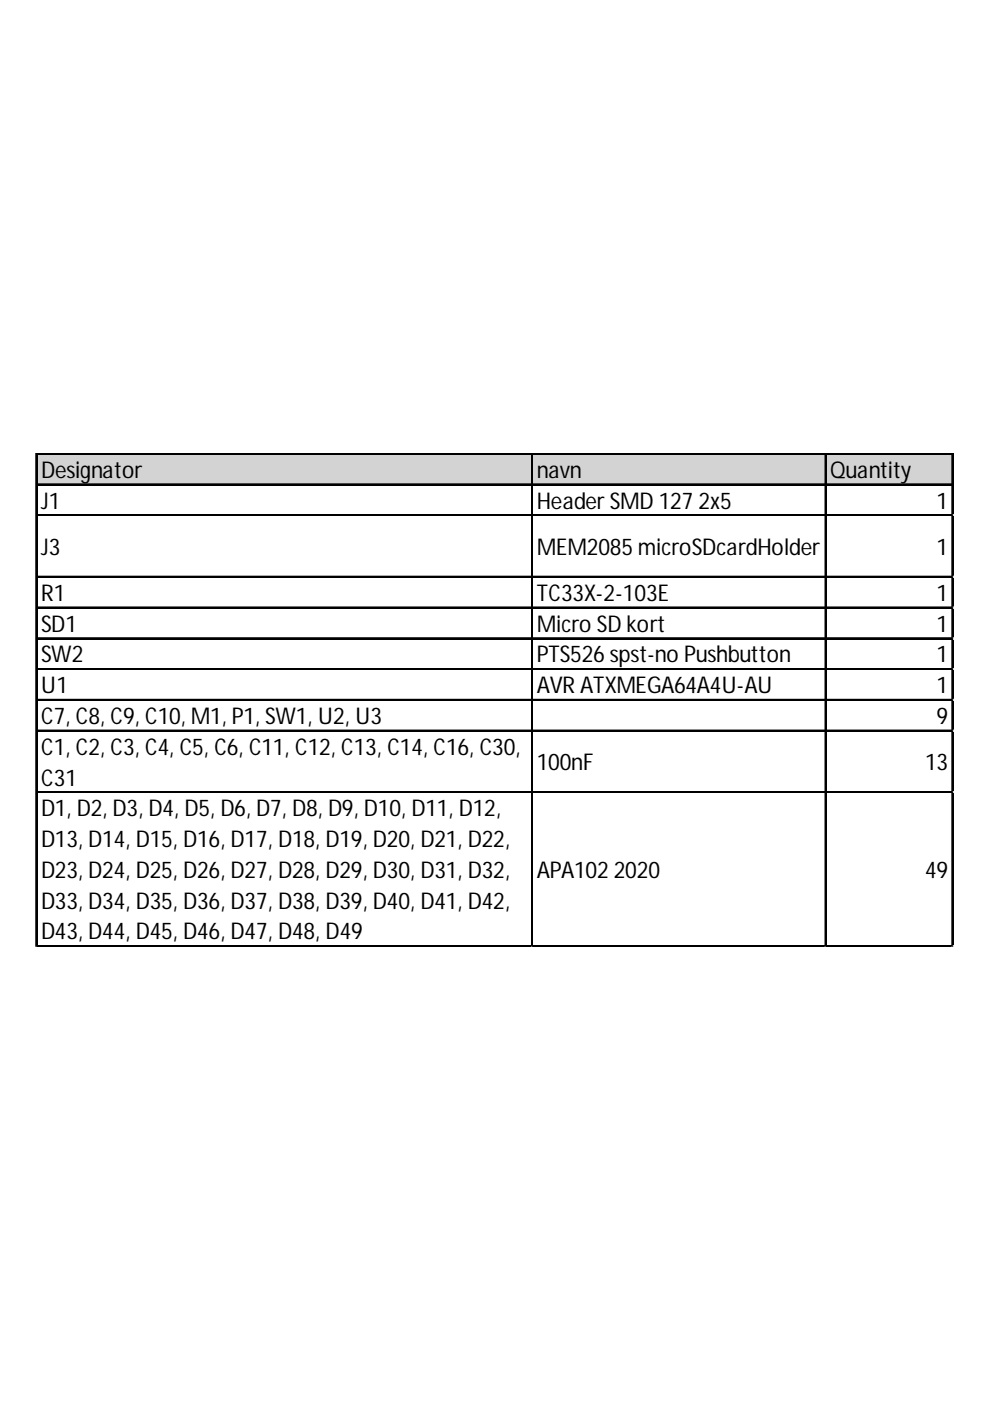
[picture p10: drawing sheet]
<svg xmlns="http://www.w3.org/2000/svg" width="210mm" height="297mm" viewBox="0 0 210 297" stroke-linecap="round" stroke-linejoin="round" font-family="sans-serif">
<defs><g id="words">
<g font-size="4.9">
<text x="8.7" y="101.3">Designator</text>
<text x="113.8" y="101.3">navn</text>
<text x="176" y="101.3">Quantity</text>
<text x="8.7" y="107.8">J1</text>
<text x="113.8" y="107.8">HeaderSMD 127 2x5</text>
<text x="198.6" y="107.8">1</text>
<text x="8.7" y="117.6">J3</text>
<text x="113.8" y="117.6">MEM2085 microSDcardHolder</text>
<text x="198.6" y="117.6">1</text>
<text x="8.7" y="127.4">R1</text>
<text x="113.8" y="127.4">TC33X-2-103E</text>
<text x="198.6" y="127.4">1</text>
<text x="8.7" y="133.9">SD1</text>
<text x="113.8" y="133.9">Micro SD kort</text>
<text x="198.6" y="133.9">1</text>
<text x="8.7" y="140.4">SW2</text>
<text x="113.8" y="140.4">PTS526 spst-no Pushbutton</text>
<text x="198.6" y="140.4">1</text>
<text x="8.7" y="147">U1</text>
<text x="113.8" y="147">AVR ATXMEGA64A4U-AU</text>
<text x="198.6" y="147">1</text>
<text x="8.7" y="153.5">C7, C8, C9, C10, M1, P1, SW1, U2, U3</text>
<text x="198.6" y="153.5">9</text>
<text x="8.7" y="160">C1, C2, C3, C4, C5, C6, C11, C12, C13, C14, C16, C30,</text>
<text x="8.7" y="166.5">C31</text>
<text x="113.8" y="163.3">100nF</text>
<text x="196.1" y="163.3">13</text>
<text x="8.7" y="173.1">D1, D2, D3, D4, D5, D6, D7, D8, D9, D10, D11, D12,</text>
<text x="8.7" y="179.6">D13, D14, D15, D16, D17, D18, D19, D20, D21, D22,</text>
<text x="8.7" y="186.1">D23, D24, D25, D26, D27, D28, D29, D30, D31, D32,</text>
<text x="113.8" y="186.1">APA102 2020</text>
<text x="196.1" y="186.1">49</text>
<text x="8.7" y="192.6">D33, D34, D35, D36, D37, D38, D39, D40, D41, D42,</text>
<text x="8.7" y="199.2">D43, D44, D45, D46, D47, D48, D49</text>
</g>
</g></defs>
<path d="M7.8 96.3h194.4v6.6h-194.4z" fill="#d3d3d3"/>
<g fill="none" stroke="#000" stroke-width=".27">
<path d="M7.6 96.1v104.7M7.7 96.1v104.7M7.9 96.1h194.2M7.9 96.2h194.2M112.7 96.4v104.4M112.9 96.4v104.4M174.9 96.4v104.4M175.1 96.4v104.4M201.8 96.4v104.4M202 96.4v104.4M7.9 102.6h194.2M7.9 102.7h194.2"/>
<path d="M7.9 109.1h194.2M7.9 109.3h194.2M7.9 122.2h194.2M7.9 122.3h194.2M7.9 128.7h194.2M7.9 128.9h194.2M7.9 135.2h194.2M7.9 135.4h194.2M7.9 141.8h194.2M7.9 141.9h194.2M7.9 148.3h194.2M7.9 148.4h194.2"/>
<path d="M7.9 154.8h194.2M7.9 155h194.2M7.9 167.9h194.2M7.9 168h194.2M7.9 200.5h194.2M7.9 200.6h194.2"/>
</g>
<path d="M7.6 200.8h.1" fill="none" stroke="#d4d4d4" stroke-width=".27"/>
<path d="M7.6 200.8h.3z" fill="#d4d4d4"/>
<path d="M112.7 200.8h.1" fill="none" stroke="#d4d4d4" stroke-width=".27"/>
<path d="M112.7 200.8h.3z" fill="#d4d4d4"/>
<path d="M174.9 200.8h.1" fill="none" stroke="#d4d4d4" stroke-width=".27"/>
<path d="M174.9 200.8h.3z" fill="#d4d4d4"/>
<path d="M201.8 200.8h.1" fill="none" stroke="#d4d4d4" stroke-width=".27"/>
<path d="M201.8 200.8h.3z" fill="#d4d4d4"/>
<path d="M202.1 109.1h.1" fill="none" stroke="#d4d4d4" stroke-width=".27"/>
<path d="M202.1 109.1l.1 .3z" fill="#d4d4d4"/>
<path d="M202.1 122.2h.1" fill="none" stroke="#d4d4d4" stroke-width=".27"/>
<path d="M202.1 122.2l.1 .3z" fill="#d4d4d4"/>
<path d="M202.1 128.7h.1" fill="none" stroke="#d4d4d4" stroke-width=".27"/>
<path d="M202.1 128.7l.1 .3z" fill="#d4d4d4"/>
<path d="M202.1 135.2h.1" fill="none" stroke="#d4d4d4" stroke-width=".27"/>
<path d="M202.1 135.2l.1 .3z" fill="#d4d4d4"/>
<path d="M202.1 141.8h.1" fill="none" stroke="#d4d4d4" stroke-width=".27"/>
<path d="M202.1 141.8l.1 .2z" fill="#d4d4d4"/>
<path d="M202.1 148.3h.1" fill="none" stroke="#d4d4d4" stroke-width=".27"/>
<path d="M202.1 148.3l.1 .3z" fill="#d4d4d4"/>
<path d="M202.1 154.8h.1" fill="none" stroke="#d4d4d4" stroke-width=".27"/>
<path d="M202.1 154.8l.1 .3z" fill="#d4d4d4"/>
<path d="M202.1 167.9h.1" fill="none" stroke="#d4d4d4" stroke-width=".27"/>
<path d="M202.1 167.9l.1 .2z" fill="#d4d4d4"/>
<path d="M202.1 200.5h.1" fill="none" stroke="#d4d4d4" stroke-width=".27"/>
<path d="M202.1 200.5l.1 .3z" fill="#d4d4d4"/>
<use href="#words"/>
</svg>
